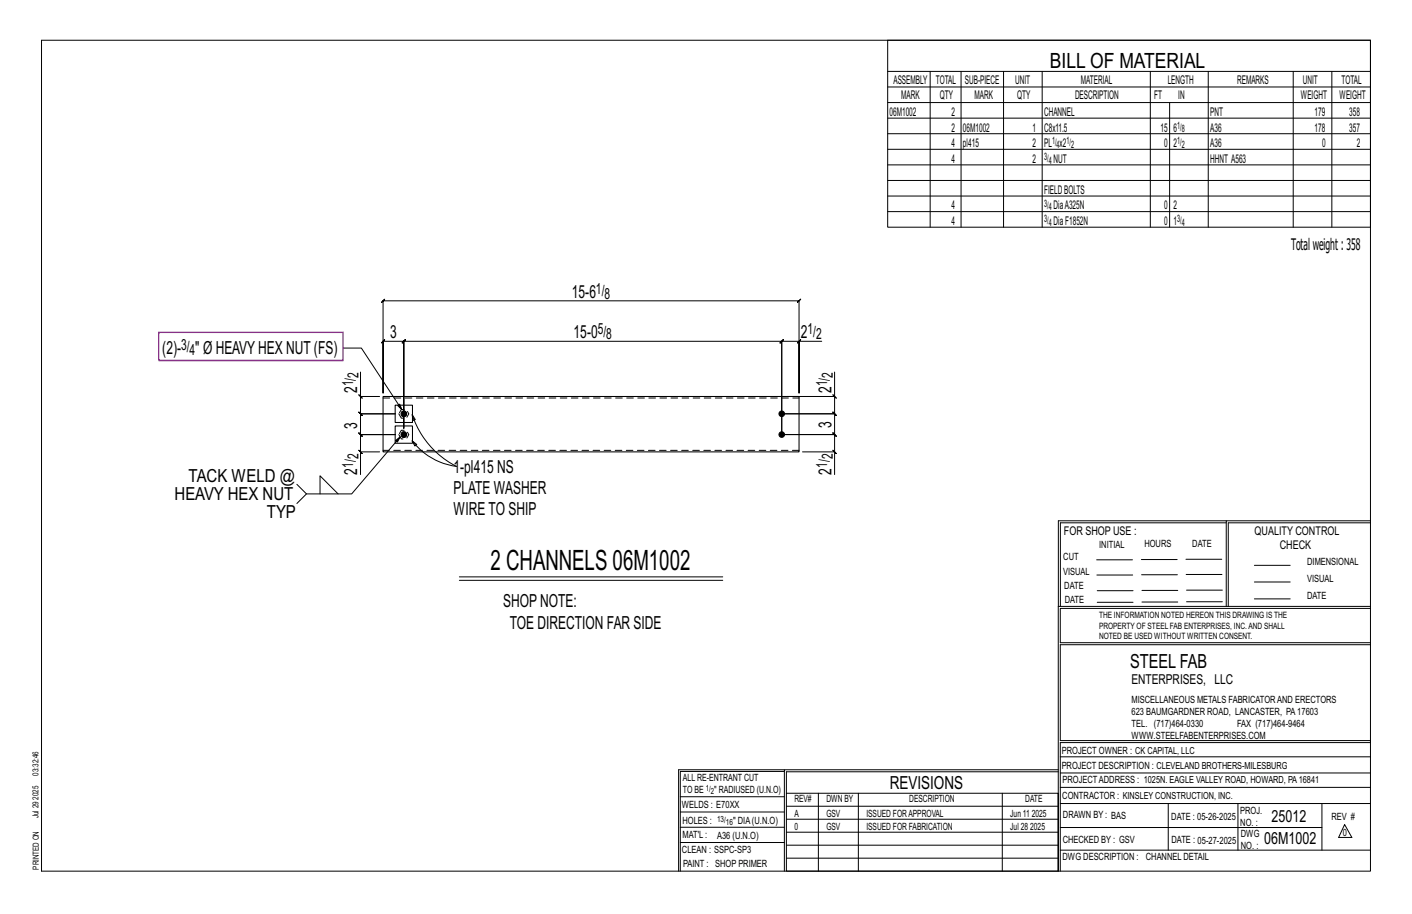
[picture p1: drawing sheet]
<svg xmlns="http://www.w3.org/2000/svg" width="432mm" height="279mm" viewBox="0 0 432 279" stroke-linecap="round" stroke-linejoin="round" font-family="sans-serif">
<defs><g id="words">
<text font-size="8.6" x="150" y="174.4">2 CHANNELS 06M1002</text>
<text font-size="6.4" x="321.1" y="20.7">BILL OF MATERIAL</text>
<text font-size="5.9" x="345.6" y="204.1">STEEL FAB</text>
<g font-size="5.5">
<text x="174.9" y="91">15-6</text>
<text x="119.3" y="103.3">3</text>
<text x="175.4" y="103.3">15-0</text>
<text x="244.9" y="103.3">2</text>
<text x="49.6" y="108.2">(2)-</text>
<text x="59.7" y="108.2">&quot; Ø HEAVYHEX NUT (FS)</text>
<text x="109.3" y="120.1" transform="rotate(-90 109.3 120.1)">2</text>
<text x="254.2" y="120.1" transform="rotate(-90 254.2 120.1)">2</text>
<text x="109.3" y="131.3" transform="rotate(-90 109.3 131.3)">3</text>
<text x="254.2" y="130.9" transform="rotate(-90 254.2 130.9)">3</text>
<text x="57.7" y="147.2">TACK WELD @</text>
<text x="109.3" y="145.1" transform="rotate(-90 109.3 145.1)">2</text>
<text x="138.7" y="144.5">1-pl415 NS</text>
<text x="254.2" y="145.1" transform="rotate(-90 254.2 145.1)">2</text>
<text x="53.4" y="152.8">HEAVY HEX NUT</text>
<text x="138.7" y="151">PLATE WASHER</text>
<text x="81.6" y="158.3">TYP</text>
<text x="138.7" y="157.6">WIRETO SHIP</text>
<text x="153.9" y="185.7">SHOPNOTE:</text>
<text x="155.9" y="192.2">TOE DIRECTION FAR SIDE</text>
<text x="272.2" y="241.1">REVISIONS</text>
</g>
<g font-size="5.1">
<text x="388.9" y="251.3">25012</text>
<text x="386.6" y="258.1">06M1002</text>
</g>
<text font-size="4.9" x="394.8" y="76.4">Totalweight : 358</text>
<g font-size="4.7">
<text x="182.3" y="89.7">1/</text>
<text x="184.9" y="91.4">8</text>
<text x="55.4" y="106.9">3/</text>
<text x="182.8" y="102.1">5/</text>
<text x="185.4" y="103.8">8</text>
<text x="246.9" y="102.1">1/</text>
<text x="249.5" y="103.8">2</text>
<text x="58" y="108.6">4</text>
<text x="108" y="118.1" transform="rotate(-90 108 118.1)">1/</text>
<text x="109.7" y="115.5" transform="rotate(-90 109.7 115.5)">2</text>
<text x="253" y="118.1" transform="rotate(-90 253 118.1)">1/</text>
<text x="254.6" y="115.5" transform="rotate(-90 254.6 115.5)">2</text>
<text x="108" y="143" transform="rotate(-90 108 143)">1/</text>
<text x="109.7" y="140.4" transform="rotate(-90 109.7 140.4)">2</text>
<text x="253" y="143" transform="rotate(-90 253 143)">1/</text>
<text x="254.6" y="140.4" transform="rotate(-90 254.6 140.4)">2</text>
</g>
<text font-size="4.2" x="346" y="209.1">ENTERPRISES, LLC</text>
<g font-size="3.7">
<text x="273.2" y="25.6">ASSEMBLY</text>
<text x="286.2" y="25.6">TOTAL</text>
<text x="295.1" y="25.6">SUB-PIECE</text>
<text x="310.4" y="25.6">UNIT</text>
<text x="330.5" y="25.6">MATERIAL</text>
<text x="357.1" y="25.6">LENGTH</text>
<text x="378.3" y="25.6">REMARKS</text>
<text x="398.4" y="25.6">UNIT</text>
<text x="410.2" y="25.6">TOTAL</text>
<text x="272.1" y="35.5">06M1002</text>
<text x="275.6" y="30.4">MARK</text>
<text x="287.4" y="30.4">QTY</text>
<text x="290.9" y="35.5">2</text>
<text x="298" y="30.4">MARK</text>
<text x="311" y="30.4">QTY</text>
<text x="319.3" y="35.5">CHANNEL</text>
<text x="328.7" y="30.4">DESCRIPTION</text>
<text x="353" y="30.4">FT</text>
<text x="360.3" y="30.4">IN</text>
<text x="370.1" y="35.5">PNT</text>
<text x="397.8" y="30.4">WEIGHT</text>
<text x="402" y="35.5">179</text>
<text x="409.6" y="30.4">WEIGHT</text>
<text x="412.6" y="35.5">358</text>
<text x="290.9" y="40.2">2</text>
<text x="294.5" y="40.2">06M1002</text>
<text x="315.8" y="40.2">1</text>
<text x="319.3" y="40.2">C8x11.5</text>
<text x="354.9" y="40.2">15</text>
<text x="358.9" y="40.2">6</text>
<text x="370.1" y="40.2">A36</text>
<text x="402" y="40.2">178</text>
<text x="412.6" y="40.2">357</text>
<text x="290.9" y="45">4</text>
<text x="294.5" y="45">pl415</text>
<text x="315.8" y="45">2</text>
<text x="319.3" y="45">PL x2</text>
<text x="356" y="45">0</text>
<text x="358.9" y="45">2</text>
<text x="370.1" y="45">A36</text>
<text x="404.3" y="45">0</text>
<text x="415" y="45">2</text>
<text x="290.9" y="49.7">4</text>
<text x="315.8" y="49.7">2</text>
<text x="322.2" y="49.7">NUT</text>
<text x="370.1" y="49.7">HHNT A563</text>
<text x="319.3" y="59.3">FIELDBOLTS</text>
<text x="290.9" y="64">4</text>
<text x="322.2" y="64">DiaA325N</text>
<text x="356" y="64">0</text>
<text x="358.9" y="64">2</text>
<text x="290.9" y="68.8">4</text>
<text x="322.2" y="68.8">DiaF1852N</text>
<text x="356" y="68.8">0</text>
<text x="358.9" y="68.8">1</text>
<text x="325.3" y="163.4">FOR SHOP USE :</text>
<text x="383.7" y="163.4">QUALITY CONTROL</text>
<text x="391.4" y="167.8">CHECK</text>
</g>
<g font-size="3.1">
<text x="360" y="39.4">1/</text>
<text x="361.4" y="40.5">8</text>
<text x="321.7" y="44.1">1/</text>
<text x="323.1" y="45.3">4</text>
<text x="326.1" y="44.1">1/</text>
<text x="327.5" y="45.3">2</text>
<text x="360" y="44.1">1/</text>
<text x="361.4" y="45.3">2</text>
<text x="319.3" y="48.9">3/</text>
<text x="320.7" y="50">4</text>
<text x="319.3" y="63.2">3/</text>
<text x="320.7" y="64.3">4</text>
<text x="319.3" y="68">3/</text>
<text x="320.7" y="69.1">4</text>
<text x="360" y="68">3/</text>
<text x="361.4" y="69.1">4</text>
<text x="336.2" y="167.4">INITIAL</text>
<text x="350" y="167.1">HOURS</text>
<text x="364.6" y="167.2">DATE</text>
<text x="325.2" y="171.3">CUT</text>
<text x="399.8" y="172.8">DIMENSIONAL</text>
<text x="325.1" y="175.8">VISUAL</text>
<text x="399.8" y="177.9">VISUAL</text>
<text x="325.5" y="180">DATE</text>
<text x="325.7" y="184.4">DATE</text>
<text x="399.8" y="183.1">DATE</text>
<text x="346" y="215">MISCELLANEOUS METALS FABRICATORAND ERECTORS</text>
<text x="346" y="218.6">623 BAUMGARDNER ROAD, LANCASTER, PA17603</text>
<text x="346" y="225.8">WWW.STEELFABENTERPRISES.COM</text>
<text x="346" y="222.2">TEL. (717)464-0330</text>
<text x="378.3" y="222.2">FAX (717)464-9464</text>
<text x="324.7" y="230.5">PROJECT OWNER : CK CAPITAL, LLC</text>
<text x="208.8" y="238.8">ALL RE-ENTRANT CUT</text>
<text x="324.7" y="235.1">PROJECT DESCRIPTION : CLEVELAND BROTHERS-MILESBURG</text>
<text x="324.9" y="239.5">PROJECTADDRESS : 1025N. EAGLE VALLEY ROAD, HOWARD, PA16841</text>
<text x="208.8" y="242.5">TO BE</text>
<text x="218.4" y="242.5">&quot; RADIUSED (U.N.O)</text>
<text x="242.9" y="245.3">REV#</text>
<text x="252.7" y="245.3">DWN BY</text>
<text x="278.1" y="245.3">DESCRIPTION</text>
<text x="313.5" y="245.3">DATE</text>
<text x="324.9" y="244.2">CONTRACTOR : KINSLEY CONSTRUCTION, INC.</text>
<text x="208.5" y="247">WELDS : E70XX</text>
<text x="208.7" y="251.7">HOLES :</text>
<text x="224.2" y="251.8">&quot; DIA(U.N.O)</text>
<text x="242.9" y="249.9">A</text>
<text x="252.7" y="249.9">GSV</text>
<text x="264.9" y="249.9">ISSUED FORAPPROVAL</text>
<text x="309" y="249.9">Jun 11</text>
<text x="315.5" y="249.9">2025</text>
<text x="325.1" y="250">DRAWN BY : BAS</text>
<text x="358.2" y="250.5">DATE : 05-26-2025</text>
<text x="379.3" y="248.9">PROJ.</text>
<text x="407.2" y="250.5">REV #</text>
<text x="208.7" y="256.3">MAT'L :</text>
<text x="219.3" y="256.4">A36 (U.N.O)</text>
<text x="242.9" y="253.8">0</text>
<text x="252.7" y="253.8">GSV</text>
<text x="264.9" y="253.8">ISSUED FOR FABRICATION</text>
<text x="309" y="253.8">Jul 28</text>
<text x="315" y="253.8">2025</text>
<text x="325" y="257.6">CHECKED BY : GSV</text>
<text x="358.3" y="257.7">DATE : 05-27-2025</text>
<text x="379.3" y="252.5">NO. :</text>
<text x="379.5" y="255.9">DWG</text>
<text x="410.6" y="255.5">0</text>
<text x="208.6" y="260.7">CLEAN : SSPC-SP3</text>
<text x="324.9" y="262.9">DWG DESCRIPTION :</text>
<text x="350.4" y="263">CHANNEL DETAIL</text>
<text x="379.5" y="259.5">NO. :</text>
<text x="208.9" y="265">PAINT : SHOP PRIMER</text>
</g>
<g font-size="2.7">
<text x="336.1" y="189">THE INFORMATION NOTED HEREON THIS DRAWING IS THE</text>
<text x="336.1" y="195.4">NOTED BE USED WITHOUT WRITTEN CONSENT.</text>
<text x="336.1" y="192.2">PROPERTY OF STEEL FAB ENTERPRISES, INC.AND SHALL</text>
</g>
<g font-size="2.6">
<text x="215.9" y="241.8">1/</text>
<text x="217.4" y="242.7">2</text>
<text x="219.3" y="251.1">13/</text>
<text x="222" y="252.1">16</text>
</g>
<g font-size="2.5">
<text x="11.7" y="237.1" transform="rotate(-90 11.7 237.1)">03:32:46</text>
<text x="11.8" y="244.4" transform="rotate(-90 11.8 244.4)">2025</text>
<text x="11.8" y="250.1" transform="rotate(-90 11.8 250.1)">Jul 29</text>
<text x="11.9" y="265.8" transform="rotate(-90 11.9 265.8)">PRINTED ON</text>
</g>
</g></defs>
<g fill="none" stroke="#000" stroke-width=".31">
<path d="M12.7 12.3h406.4v254h-406.4zM271.5 12.3h147.6v57.2h-147.6zM271.5 21.8h147.6M271.5 26.6h147.6M271.5 31.4h147.6M271.5 36.1h147.6M284.5 21.8v47.7M293.9 21.8v47.7M306.9 21.8v47.7M318.7 21.8v47.7M351.8 21.8v47.7M357.7 31.4v38.1"/>
<path d="M369.5 21.8v47.7M395.5 21.8v47.7M407.3 21.8v47.7M271.5 40.9h147.6M271.5 45.6h147.6M271.5 50.4h147.6M271.5 55.2h147.6M271.5 59.9h147.6M271.5 64.7h147.6M104.8 106.4h5.7l12.4 18.8-1.3-1.2 .6-.4 .7 1.6M110.2 113.7v7.5h5.9M244.4 104.3l.5-.5-1 1z"/>
<path d="M244.4 104.3h-5.3l.5-.5-1 1 .5-.5v28.5M251.3 104.3h-6.9v15.8v-28.1l.5-.5-1 1 .5-.5h-127.3l.5-.5-1 1 .5-.5v28.1v-15.8l-.5 .5 1-1-.5 .5h6.4l-.5 .5 1-1-.5 .5v26.6v-26.6l-.5 .5 1-1-.5 .5h115.6l-.5 .5 1-1-.5 .5v28.5M255.2 113.7v7.5h-14.5M109.7 137.6l1 1zM109.7 120.7l1 1zM110.2 121.2v5.3l-.5-.5 1 1-.5-.5h10.7h-10.7l-.5-.5 1 1-.5-.5v6.4l-.5-.5 1 1-.5-.5h10.7h-10.7l-.5-.5 1 1-.5-.5v5.2M116.1 138.1h-5.9v7M122.4 133.6l-1.4 1.1 .5 .4 .9-1.5-14.9 17.4h-13.8l-2.9-3M126 134.8l1.4 1.1-.5 .4zM126.1 126.7l.9 1.6-.7 .2zM126.1 126.7a27.2 27.2 0 0 0 13.5 15.9 20.4 20.4 0 0 1-13.6-7.8M239.1 132.8h16.1l-.5-.5 1 1-.5-.5v5.3"/>
<path d="M245.4 138.1h9.8v7M254.7 120.7l1 1zM254.7 137.6l1 1zM255.2 121.2v5.3l-.5-.5 1 1-.5-.5h-16.1h16.1l-.5-.5 1 1-.5-.5v6.3l-.5-.5 1 1-.5-.5h-16.1M93.7 151l-2.9 2.9M97.9 151v-5.5l5.5 5.5M375 159.8h-50.7v25.6M375 159.2h-51.3l-.1 107.1M419.1 159.2h-44.1v26.2M419.1 159.8h-43.5v25.6M140.5 176.3h80.5M140.5 177.4h80.5"/>
<path d="M335.4 171.1h10.9M335.4 175.8h11M349 171h11M349.1 175.7h11M362.7 171h10.9M362.7 175.6h11M383.6 172.8h11M383.6 177.9h11M323.7 185.4h95.4M335.5 184.1h11M335.5 180.6h11M349.2 184h11"/>
<path d="M349.2 180.5h11M362.9 180.4h10.9M362.9 184h10.9M383.6 183.1h11M419.1 186h-94.9v10.5h94.9M419.1 197.1h-94.9v29.3h94.9v.6h-94.9v39.3M239.9 235.8h-31.9v30.5M239.9 235.3h-32.4v31M323.6 235.3h-83.7v31M323.6 235.9h-83.1v6.6M324.2 236.3h94.9M324.2 231.4h94.9"/>
<path d="M208 252.9h31.9M208 257.5h31.9M208 243.6h31.9M208 248.2h31.9M240.5 242.5h83.1v23.8h-83.1zM240.5 258.4h83.1M240.5 254.4h83.1M240.5 250.4h83.1M240.5 246.5h83.1M250.3 242.5v23.8M262.5 242.5v23.8M306.5 242.5v23.8"/>
<path d="M324.2 253h80.1M324.2 245.6h94.9M324.2 259.9h94.9M324.2 240.7h94.9M357.3 245.6v14.3M378.6 245.6v14.3M404.3 245.6v14.3M411.2 252.1l2.2 3.9h-4zM240.5 262.3h83.1"/>
</g>
<g fill="#000" stroke="#000" stroke-width=".31">
<circle cx="123.5" cy="126.5" r=".86"/>
<circle cx="123.5" cy="132.9" r=".86"/>
<circle cx="239.1" cy="132.8" r=".86"/>
<circle cx="239.1" cy="126.5" r=".86"/>
</g>
<path d="M117.1 121.2h127.3v16.9h-127.3zM120.8 123.9h5.3v5.3h-5.3zM120.8 130.2h5.3v5.3h-5.3z" fill="none" stroke="#000" stroke-width=".32"/>
<path d="M48.6 101.6h56.3v8.6h-56.3z" fill="none" stroke="#f0f" stroke-width=".5"/>
<g fill="none" stroke="#000" stroke-width=".31" stroke-dasharray="2 1.4">
<path d="M117.1 121.7h127.3M122.7 125.2h1.6l.7 1.3-.7 1.3h-1.6l-.7-1.3zM122.7 131.5h1.6l.7 1.4-.7 1.3h-1.6l-.7-1.3zM244.4 137.7h-127.3"/>
<circle cx="123.5" cy="132.9" r=".86"/>
<circle cx="123.5" cy="126.5" r=".86"/>
</g>
<use href="#words"/>
</svg>
